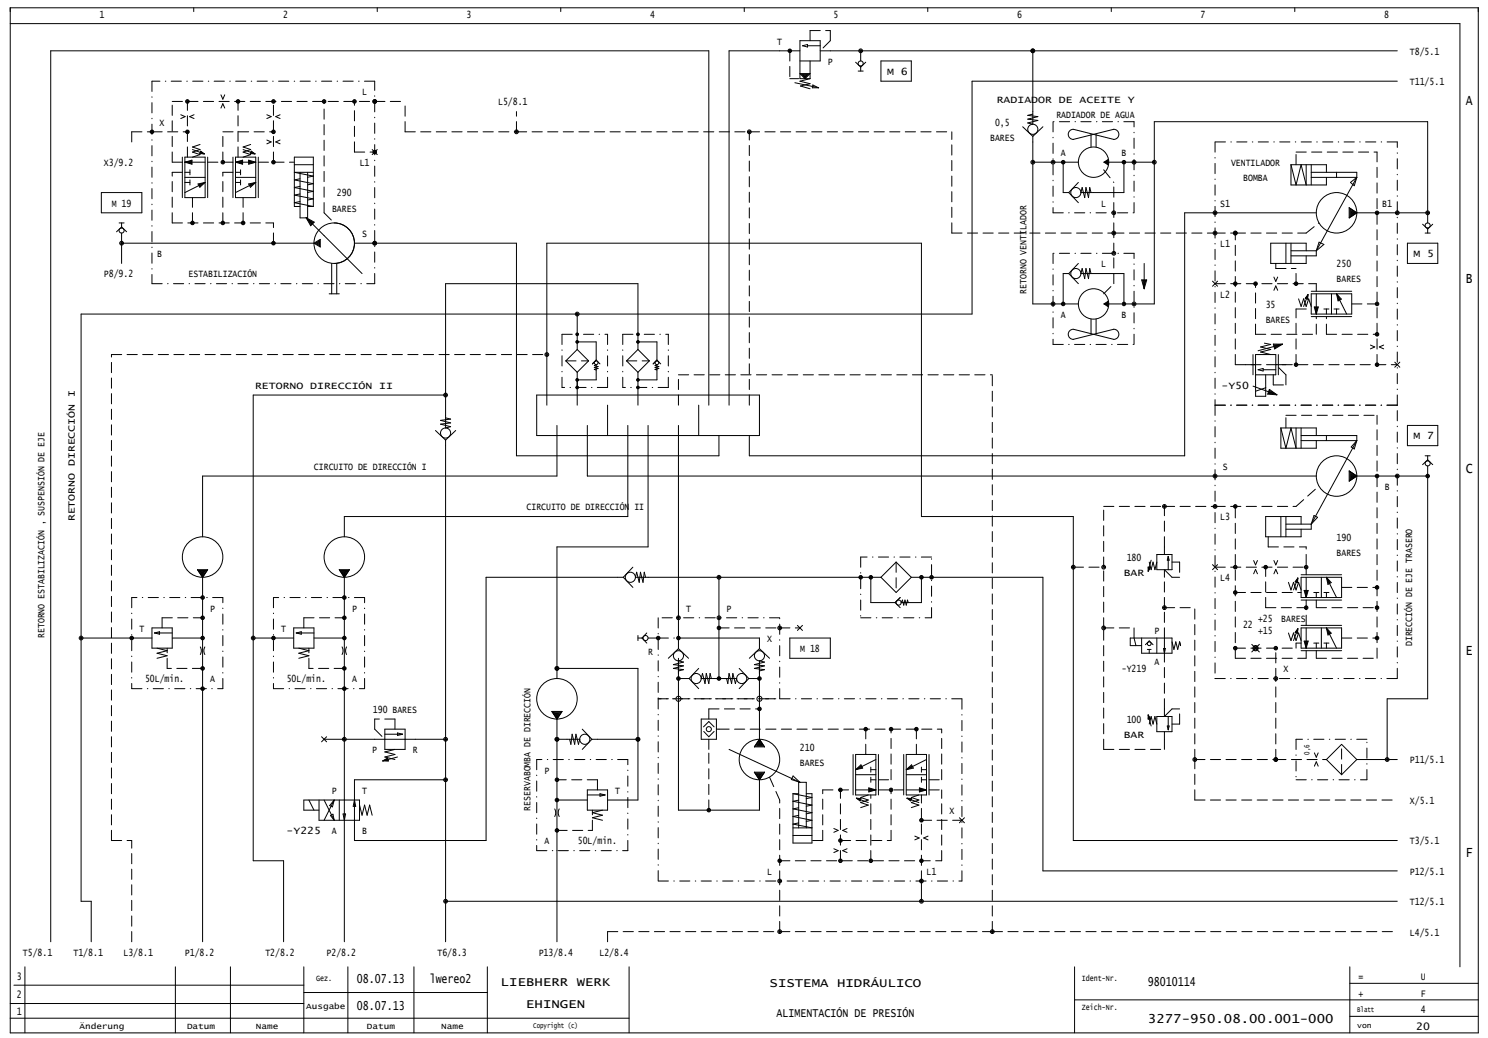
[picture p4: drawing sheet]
<svg xmlns="http://www.w3.org/2000/svg" width="582mm" height="406mm" viewBox="0 0 582 406" stroke-linecap="round" stroke-linejoin="round" font-family="sans-serif">
<defs><g id="words">
<g font-size="5.7">
<text x="573.3" y="40.9">A</text>
<text x="573.3" y="110.5">B</text>
<text x="573.3" y="185.2">C</text>
<text x="573.3" y="256.2">E</text>
<text x="573.3" y="335.2">F</text>
</g>
<g font-size="4.9">
<text x="139.6" y="384.4">08.07.13</text>
<text x="168.1" y="384.4">lwereo2</text>
<text x="195.9" y="385.8">LIEBHERR WERK</text>
<text x="301" y="386.1">SISTEMA HIDRÁULICO</text>
<text x="449" y="385.8">98010114</text>
<text x="139.6" y="395.1">08.07.13</text>
<text x="205.8" y="394.4">EHINGEN</text>
<text x="303.8" y="397.6">ALIMENTACIÓN DE PRESIÓN</text>
<text x="449" y="400.2">3277-950.08.00.001-000</text>
</g>
<g font-size="4.1">
<text x="6.6" y="383.3">3</text>
<text x="531.3" y="383.3">=</text>
<text x="555.7" y="383.3">U</text>
<text x="531.3" y="389.8">+</text>
<text x="555.7" y="389.8">F</text>
<text x="6.6" y="390.5">2</text>
<text x="6.6" y="397">1</text>
<text x="555.7" y="396.3">4</text>
<text x="554" y="402.7">20</text>
</g>
<g font-size="3.9">
<text x="38.9" y="7.1">1</text>
<text x="110.7" y="7.1">2</text>
<text x="182.5" y="7.1">3</text>
<text x="254.3" y="7.1">4</text>
<text x="326" y="7.1">5</text>
<text x="397.8" y="7.1">6</text>
<text x="469.6" y="7.1">7</text>
<text x="541.4" y="7.1">8</text>
<text x="304" y="17.5">T</text>
<text x="551.5" y="21.4">T8/5.1</text>
<text x="323.8" y="25.4">P</text>
<text x="346.9" y="29.3">M 6</text>
<text x="551.5" y="33.3">T11/5.1</text>
<text x="141.6" y="37.3">L</text>
<text x="194.8" y="41.2">L5/8.1</text>
<text x="389.9" y="40.2">RADIADOR DE ACEITE Y</text>
<text x="413.2" y="46.1">RADIADOR DE AGUA</text>
<text x="62.4" y="49.1">X</text>
<text x="389.2" y="49.1">0,5</text>
<text x="387.3" y="55">BARES</text>
<text x="40.6" y="65">X3/9.2</text>
<text x="140.7" y="65">L1</text>
<text x="414.9" y="61">A</text>
<text x="438.6" y="61">B</text>
<text x="481.5" y="65">VENTILADOR</text>
<text x="486.3" y="70.9">BOMBA</text>
<text x="131.8" y="76.9">290</text>
<text x="43.7" y="80.8">M 19</text>
<text x="129.9" y="82.7">BARES</text>
<text x="430.7" y="80.8">L</text>
<text x="477.3" y="80.8">S1</text>
<text x="540.6" y="80.8">B1</text>
<text x="141.6" y="92.7">S</text>
<text x="61.5" y="100.6">B</text>
<text x="477.3" y="96.7">L1</text>
<text x="552.9" y="100.6">M 5</text>
<text x="430.7" y="104.6">L</text>
<text x="522.8" y="104.6">250</text>
<text x="40.6" y="108.5">P8/9.2</text>
<text x="73.7" y="108.5">ESTABILIZACIÓN</text>
<text x="522.8" y="110.5">BARES</text>
<text x="401.5" y="114.9" transform="rotate(-90 401.5 114.9)">RETORNO VENTILADOR</text>
<text x="477.3" y="116.5">L2</text>
<text x="414.9" y="124.4">A</text>
<text x="438.6" y="124.4">B</text>
<text x="495" y="120.4">35</text>
<text x="495" y="126.3">BARES</text>
<text x="99.8" y="152.1">RETORNO DIRECCIÓN II</text>
<text x="477.8" y="152.1">-Y50</text>
<text x="552.9" y="171.9">M 7</text>
<text x="122.8" y="183.8">CIRCUITO DE DIRECCIÓN I</text>
<text x="478.2" y="183.8">S</text>
<text x="541.6" y="191.7">B</text>
<text x="29.3" y="203.9" transform="rotate(-90 29.3 203.9)">RETORNO DIRECCIÓN I</text>
<text x="206" y="199.6">CIRCUITO DE DIRECCIÓN II</text>
<text x="477.3" y="203.6">L3</text>
<text x="522.8" y="211.5">190</text>
<text x="440.7" y="219.4">180</text>
<text x="522.8" y="217.4">BARES</text>
<text x="439.5" y="225.3">BAR</text>
<text x="477.3" y="227.3">L4</text>
<text x="82.2" y="239.2">P</text>
<text x="137.7" y="239.2">P</text>
<text x="268.4" y="239.2">T</text>
<text x="284.2" y="239.2">P</text>
<text x="486.2" y="245.7">22</text>
<text x="492.1" y="243.2">+25</text>
<text x="501.1" y="243.2">BARES</text>
<text x="17.4" y="249.6" transform="rotate(-90 17.4 249.6)">RETORNO ESTABILIZACIÓN , SUSPENSIÓN DE EJE</text>
<text x="54.5" y="247.1">T</text>
<text x="110" y="247.1">T</text>
<text x="300" y="251.1">X</text>
<text x="451.5" y="248.1">P</text>
<text x="492.1" y="248.1">+15</text>
<text x="253.5" y="256">R</text>
<text x="313" y="255.1">M 18</text>
<text x="552.3" y="252.8" transform="rotate(-90 552.3 252.8)">DIRECCIÓN DE EJE TRASERO</text>
<text x="438.8" y="263">-Y219</text>
<text x="451.5" y="260">A</text>
<text x="502" y="263">X</text>
<text x="56.7" y="266.9">50L/min.</text>
<text x="82.2" y="266.9">A</text>
<text x="112.2" y="266.9">50L/min.</text>
<text x="137.7" y="266.9">A</text>
<text x="145.9" y="278.8">190 BARES</text>
<text x="440.7" y="282.8">100</text>
<text x="312.9" y="293.7">210</text>
<text x="439.5" y="288.7">BAR</text>
<text x="145.6" y="294.7">P</text>
<text x="161.4" y="294.7">R</text>
<text x="312.9" y="299.6">BARES</text>
<text x="551.5" y="298.6">P11/5.1</text>
<text x="212.9" y="302.6">P</text>
<text x="129.8" y="310.5">P</text>
<text x="141.6" y="310.5">T</text>
<text x="240.6" y="310.5">T</text>
<text x="207.5" y="317.1" transform="rotate(-90 207.5 317.1)">RESERVABOMBA DE DIRECCIÓN</text>
<text x="551.5" y="314.5">X/5.1</text>
<text x="371.3" y="318.4">X</text>
<text x="112.1" y="326.3">-Y225</text>
<text x="129.8" y="326.3">A</text>
<text x="141.6" y="326.3">B</text>
<text x="212.9" y="330.3">A</text>
<text x="226" y="330.3">50L/min.</text>
<text x="551.5" y="330.3">T3/5.1</text>
<text x="300" y="342.2">L</text>
<text x="362.4" y="342.2">L1</text>
<text x="551.5" y="342.2">P12/5.1</text>
<text x="551.5" y="354.1">T12/5.1</text>
<text x="551.5" y="365.9">L4/5.1</text>
<text x="9" y="373.9">T5/8.1</text>
<text x="28.8" y="373.9">T1/8.1</text>
<text x="48.3" y="373.9">L3/8.1</text>
<text x="72.3" y="373.9">P1/8.2</text>
<text x="103.8" y="373.9">T2/8.2</text>
<text x="127.8" y="373.9">P2/8.2</text>
<text x="171.1" y="373.9">T6/8.3</text>
<text x="210.7" y="373.9">P13/8.4</text>
<text x="234.5" y="373.9">L2/8.4</text>
</g>
<g font-size="3.2">
<text x="123.6" y="383.7">Gez.</text>
<text x="423.2" y="383.7">Ident-Nr.</text>
<text x="119.8" y="394.5">Ausgabe</text>
<text x="423.2" y="395.2">Zeich-Nr.</text>
<text x="31.1" y="402.4">Änderung</text>
<text x="73.1" y="402.4">Datum</text>
<text x="100.1" y="402.4">Name</text>
<text x="143.5" y="402.4">Datum</text>
<text x="172.6" y="402.4">Name</text>
</g>
<g font-size="2.9">
<text x="530.8" y="395.8">Blatt</text>
<text x="208.6" y="402.3">Copyright (c)</text>
<text x="530.8" y="402.3">von</text>
</g>
<text font-size="2.8" x="512.2" y="295.1" transform="rotate(-90 512.2 295.1)">0,6</text>
</g></defs>
<g fill="none" stroke="#000" stroke-width=".39">
<path d="M4 3h574.2v401h-574.2zM4 9.2h567v369M75.8 3v1.5M147.6 3v1.5M219.3 3v1.5M291.1 3v1.5M312.9 19.9h-27.7v138.6M313.9 17.9l1.9-.5v1zM315.8 17.9h5M320.8 19.9h225.7M336.6 19.9v3.9M362.9 3v1.5"/>
<path d="M404 19.9v28.7l-2-.5 3.9-1-3.9-.5 3.9-1-3.9-.5 2-.5M434.6 3v1.5M506.4 3v1.5M86.4 37.1l.8 1.7 .7-1.7M310.9 32.4l9.3 1.9h-2.5l.2-1.1 2.2 1.1M312.9 23.8h7.9v-7.9h-7.9v14.9h3.9M312.9 28.8h3.9l-1.9 2zM313.6 29.1h2.5l-1.2 1.3zM314.2 29.4h1.4l-.7 .7zM314.8 29.7h.2zM316.8 23.8v7M316.8 30.8l-3.9 1 3.9 .9-3.7 .9 3.7 1.1"/>
<path d="M334.7 24.3l1.9 1.9 2-1.9M335.6 27.8h2M336.6 25.8v2M344.6 23.8h11.8v8h-11.8zM546.5 31.8h-166.3v91h-348.5v229.7h4v15.9M70.7 44.9l1.7 .7-1.7 .8M75.3 58.5l4.6 1.7M75.9 44.9l-1.7 .7 1.7 .8M78.2 56.5l-2.9 1 2.9 1-2.9 1 2.9 1-2.9 1M78.5 59.1l1.4 1.1-1.8-.1zM79 59.8l-.4-.3-.1 .3 .9 .2-.9-.7-.2 .6 1.6 .3M86.4 42.3l.8-1.7 .7 1.7"/>
<path d="M95.1 58.5l4.6 1.7M98.1 56.5l-3 1 3 1-3 1 3 1-3 1M98.3 59.1l1.4 1.1-1.8-.1zM98.8 59.8l-.4-.3-.1 .3 .9 .2-.9-.7-.2 .6 1.6 .3M104.4 54.8l1.7 .7-1.7 .8M104.4 44.9l1.7 .7-1.7 .8M109.6 54.8l-1.7 .7 1.7 .8M109.6 44.9l-1.7 .7 1.7 .8M145.6 58.5l2 2M147.6 58.5l-2 2M400 49.6l4 3.7M404 53.3v65.6h17.8"/>
<path d="M407.9 49.6l-3.9 3.7M419.8 54.5a1.98 1.98 0 0 1-2-1.9 1.98 1.98 0 0 1 2-2l15.8 3.9a1.98 1.98 0 0 0 2-2 1.98 1.98 0 0 0-2-1.9l-15.8 3.9M426.7 52.5v5M428.7 52.5v5M39.6 75.3h15.9v7.9h-15.9zM71.3 61.5v15.8M72.3 69.4h7.9M72.3 67.4h2M72.3 63.4h7.9M72.3 61.5h7.9v15.8h-7.9zM72.3 71.4h2M72.3 63.4l2.8-.8v1.6z"/>
<path d="M72.3 63.4l2.6-.4v1l-1.7-.6 1.5-.1v.5l-.8-.4M74.3 66.4v2M74.3 70.4v1.9M77.5 72l2.7-.6-2 1.8zM79.5 71.7l-1.5 .5 .2 .5 1.4-1M80.2 71.4l-7.9 3.9M81.2 61.5v15.8M91.1 61.5v15.8M92.1 69.4h7.9M92.1 67.4h2M92.1 63.4h7.9M92.1 61.5h7.9v15.8h-7.9z"/>
<path d="M92.1 71.4h2M92.1 63.4l2.6-.4v1l-1.7-.6 1.5-.1v.5l-.8-.4M92.1 63.4l2.8-.8v1.6zM94.1 66.4v2M94.1 70.4v1.9M97.3 62.6l2.7 .8-2.7 .8zM97.3 72l2.7-.6-2 1.8zM98.4 63.4l-.7-.3v.5l1.5-.2-1.8-.5v1l2.6-.5M99.3 71.7l-1.5 .5 .3 .5 1.3-1M100 71.4l-7.9 3.9M101 61.5v15.8M115.1 64.4h7.5"/>
<path d="M117.4 67.4v17.8h2.9v-17.8M117.4 78.8l-2.3 .5 7.5 1.5M117.4 75.9l-2.3 .4 7.5 1.5-2.3 .4M117.4 69.9l-2.3 .5 7.5 1.5-2.3 .4M117.4 72.9l-2.3 .4 7.5 1.5-2.3 .5M122.6 67.4h-7.5l7.5 1.5-2.3 .4M404 63.4h17.8M415.8 63.4v11.9h2.2M418 75.3l3.8 4M421.8 71.4l-3.8 3.9M431.8 63.4h19.7M431.8 63.4l1.7 1.2"/>
<path d="M432.2 63.4l1.2-.8v1.7zM432.6 63.4l.6-.4v.9zM433 63.4h.1M433.5 62.3l-1.7 1.1M439.6 63.4v11.9h-16.8l.5-2 1 4 .4-4 1 4 .5-4 .5 2M504.9 64.4h13.9v3M504.9 64.4v7.9h13.9v-2.9M504.9 64.4l2 7.9 2-7.9 2 7.9v-7.9M512.9 64.4v7.9M512.9 69.4h17.8M512.9 67.4h17.8v2M522.8 67.4v2"/>
<path d="M528.2 71.4l2.5-2-1 3.2zM530.7 69.4l-15.9 28.7M45.6 90.7l2-1.9 1.9 1.9M46.6 87.2h1.9M47.6 95.1h75.2M47.6 87.2v2M47.6 91.2v11.8M117.4 80.8h-2.3v-19.3h7.5v19.3M119.8 85.1l3.1 1.8-1.4 1.4zM119.8 85.1l1.8 2.8 1-.9-2.1-1.1 1.2 1.5 .4-.4-.9-.5M119.8 85.1l21.8 21.9M120.3 80.8h2.3"/>
<path d="M122.8 95.1l2.5-1.5v3zM123.4 95.1l1.6-1v2zM124 95.1l.7-.5v.9zM130.7 87.2a7.9 7.9 0 0 1 7.9 7.9 7.9 7.9 0 0 1-7.9 7.9M138.6 95.1h63.4v83.2h79.2v-7.9M503 95.1v7.9M504.9 95.1v7.9M504.9 98.1h9.9M510.9 98.1v-3h-13.9v7.9h13.9v-2.9M514.8 98.1v2h-9.9M514.8 83.2h-51.4v95.1h-170.3v-7.9M515.9 94.7l1.9 .9-3 2.5z"/>
<path d="M527.7 81.3l3 1.9-3 2zM530.4 83.2l-2.4-1.4v2.9l2.2-1.4-1.9-1v1.9l1.5-.9-1.3-.6v1.1l.9-.5-.7-.2v.3l.2-.1M530.7 83.2h27.7M550.5 95.1h11.9v7.9h-11.9zM556.4 87.7l2 1.9 2-1.9M557.4 91.2h2M558.4 87.2v-39.6h-106.9v71.3h-11.9v-11.9h-16.8l.5-2 1 4 .4-4 1 4 .5-4 .5 2M558.4 89.2v2M128.7 114.9h4M129.7 103v11.9M131.7 103v11.9M418 107h-2.2v11.9"/>
<path d="M418 107l3.8 4M421.8 103l-3.8 4M431.8 118.9h6.8M431.8 118.9l1.7 1.1M432.2 118.9l1.2-.8v1.6zM432.6 118.9l.6-.5v.9zM433 118.8h.1M433.5 117.8l-1.7 1.1M446.5 109.5h2l-1 3.4zM447.5 111l.4-1h-.6l.2 1.9 .7-2.2h-1.3l.6 3.2M447.5 103v9.9M474.2 110l2 1.9"/>
<path d="M476.2 110l-2 1.9M498.3 113.6l.7-1.7 .7 1.7M498.3 108.4l.7 1.7 .7-1.7M507.9 116.9l1 3 1-3 1 3 1-3 1 3M511.6 115.2l-.3 1.7-.6-.3 .7-.9-.2 1-.3-.2 .3-.4M511.6 115.2l-.1 1.8-1-.3zM511.6 115.2l-1.7 4.7M512.9 114.9h15.8v7.9h-15.8zM512.9 113.9h15.8M514.8 114.9v7.9M520.8 114.9v7.9M522.8 114.9l1.8 2.1-1.2 .7z"/>
<path d="M522.8 114.9l3.9 7.9M523.1 115.5l1 1.4-.5 .3-.5-1.6M225.8 122.8v13.9M225.8 136.7l-4.5 4.5 4.5 4.4M225.8 133.7h7.4v7.2M225.8 136.7l4.4 4.5-4.4 4.4M249.5 133.7h7.4v7.2M249.5 136.7v-25.7h-75.2v56.4l2-.5-4-1 4-.5-4-1 4-.5-2-.5M249.5 136.7l-4.4 4.5 4.4 4.4M249.5 136.7l4.5 4.5-4.5 4.4M419.8 132.7a1.98 1.98 0 0 1-2-1.9 1.98 1.98 0 0 1 2-2l15.9 3.9a1.98 1.98 0 0 0 1.9-2 1.98 1.98 0 0 0-2-1.9l-15.8 3.9M426.7 124.8v6"/>
<path d="M428.7 124.8v6M490.1 138.7v7.9M494.5 134.2l2.5 .5-3.9 1 3.9 1-3.9 1 3.9 1M498 134.6h3.6l-3.1 1.9zM500 138.7v7.9M501.6 134.6l-3.3 .3 .4 1.2 1.9-1.2-1.9 .3 .2 .6 .8-.7M501.6 134.6l-9.5 2.6M512.9 123.8h15.8M514 120.1h1.6l-.8 2.7zM514.8 121.3l.4-.8h-.5l.1 1.5 .6-1.8h-1l.4 2.6M517.8 120.9h2M518.8 120.9v1.9"/>
<path d="M521.8 120.9h2M522.8 120.9v1.9M536 135l1.7 .7-1.7 .8M541.2 135l-1.7 .7 1.7 .8M174.3 154.5h-75.3v182.2h11.9v31.7M209.9 154.5h87.1v15.9h-87.1zM213.9 158.5v-63.4h146.5v106.9h59.4v126.8h126.7M225.8 145.6v12.9M233.2 144.7l-.8-.2 1.5-.4-1.5-.3 1.5-.4-1.5-.4 .8-.4v6h-7.4M233.2 140.9l-1.5 1.4M233.2 140.9l1.5 1.4M237.6 158.5v11.9"/>
<path d="M249.5 145.6v12.9M256.9 144.7l-.7-.2 1.5-.4-1.5-.3 1.5-.4-1.5-.4 .7-.4v6h-7.4M256.9 140.9l-1.4 1.4M256.9 140.9l1.5 1.4M273.3 158.5v11.9M277.2 158.5v-138.6h-257.4v348.5M487.1 142.6h4M490.1 151l9.3 3.4M491.1 146.6h7.9v-7.9h-7.9v16.3h4l-.1-8.4M492.1 144.6l1.9-.5v1zM494 144.6h5M495.1 151.6l-4 1.4"/>
<path d="M496.5 152.3l2.9 2.1-3.6-.2zM497.6 153.7l-1.1 .1 .2-.6 1.7 .8h-2.3l.4-1.3 2.9 1.7M499 142.6h4M545.5 141.6l2 2M547.5 141.6l-2 2M170.3 168.4l4 3.7M174.3 172.1v196.3M178.2 168.4l-3.9 3.7M217.8 166.4v19.8h-138.6v23.8M229.7 166.4v19.8h285.1M245.6 166.4v35.6h-110.9v8M253.5 166.4v47.5h-35.7v51.5"/>
<path d="M265.4 166.4v87.3M501 167.4v7.9h13.8v-3M501 167.4l2 7.9 1.9-7.9 2 7.9v-7.9M501 167.4h13.8v3M508.9 172.3h21.8M508.9 170.4h21.8v1.9M508.9 167.4v7.9M518.8 170.4v1.9M530.7 172.3l-1 3.3-1.2-.8zM530.7 172.3l-17.8 32.7M550.5 166.4h11.9v7.9h-11.9zM557.4 178.3h2"/>
<path d="M558.4 178.3v2M527.7 184.2l3 2-3 2zM530.4 186.2l-2.4-1.5v3l2.2-1.4-1.9-1v1.9l1.5-.9-1.3-.6v1.1l.9-.5-.7-.2v.3l.2-.1M530.7 186.2h27.7M556.4 181.7l2-1.8 2 1.8M558.4 182.2v91.1h-15.8v23.8M449.5 219.9l.7 2.9 .8-2.9 .7 2.9 .8-2.9M450.2 219.1l-1.1 4.3M452.5 216.9h5.9v5.9h-5.9zM455.4 213.9v3M456.9 217.6v5.2M456.9 217.6l.4 1.5h-.7z"/>
<path d="M490.3 219.2l.8 1.7 .7-1.7M498.3 219.2l.7 1.7 .7-1.7M501 202v8M503 205h9.9M503 202v8M508.9 205v-3h-13.9v8h13.9v-3M512.9 205v2h-9.9M513.9 201.6l1.4 .7-2.4 2.7zM77.3 222.8h3.9l-2 3zM79.1 224l-.1-.2h.3l-.2 .7-.5-.9h1.1l-.6 1.3-.9-1.5h1.9l-1 1.9-1.3-2.2h2.9l-1.5 2.4M79.2 225.8v142.6M132.7 222.8h4l-2 3z"/>
<path d="M134.6 224l-.1-.2h.3l-.2 .7-.5-.9h1.1l-.6 1.3-.9-1.5h1.9l-1 1.9-1.4-2.2h3l-1.5 2.4M134.7 225.8v142.6M243.8 225.8h-53.7v103h-51.5v-23.8h35.7M243.8 225.8l3.7 4M247.5 221.8l-3.7 4M252.5 225.8l-.5-2-.5 4-1-4-.5 4-1-4-.5 2h96.1M281.2 225.8v39.6M340.6 225.8v9.9h9.6M344.6 225.8l5.9-5.9 5.9 5.9M344.6 225.8l5.9 5.9 5.9-5.9M352.1 233.7l-2 2 2 2M356.4 225.8h51.5v114.8h138.6"/>
<path d="M360.4 225.8v9.9h-7.9l.5-1 .5 2 .5-2 .5 2 .5-2 .3 1M449.1 221.8l.8 .2-.8 1.4zM449.3 222.6v-.5l.2 .1-.3 .7v-1l.5 .2-.6 1.3M455.4 222.8v3M474.2 220.8l2 2M476.2 220.8l-2 2M490.3 224.4l.8-1.7 .7 1.7M498.3 224.4l.7-1.7 .7 1.7M503.9 227.8l1 2.9 1-2.9 1 2.9 1-2.9 1 2.9M507.6 226.1l-.3 1.6-.6-.2 .7-.9-.2 .9-.3-.1 .4-.4M507.6 226.1l-.1 1.8-.9-.3zM507.6 226.1l-1.7 4.6"/>
<path d="M508.9 225.8h15.8v7.9h-15.8zM508.9 224.8h15.8M508.9 234.7h15.8M510.1 230.9h1.6l-.8 2.8zM510.9 225.8v7.9M510.9 232.1l.3-.8h-.5l.2 1.5 .5-1.7h-1l.5 2.6M513.8 231.7h2M514.8 231.7v2M516.8 225.8v7.9M517.8 231.7h2M518.8 231.7v2M518.8 225.8l1.9 2.1-1.3 .7z"/>
<path d="M518.8 225.8l4 7.9M519.1 226.4l1.1 1.4-.6 .3-.5-1.6M31.7 249.6h27.7M59.4 245.6h8v7.9h-8zM60.4 247.6l2-.5v1zM60.4 247.6h7M61.4 253.5l4 1-4 1 4 1-4 1M67.4 249.6h11.8M78.3 253l.4 1.5-.4 1.5M80.1 253l-.4 1.5 .4 1.5M99 249.6h15.9M114.9 245.6h7.9v7.9h-7.9z"/>
<path d="M115.9 247.6h6.9M115.9 247.6l1.9-.5v1zM116.9 253.5l3.9 1-3.9 1 3.9 1-3.9 1M122.8 249.6h11.9M133.8 253l.4 1.5-.4 1.5M135.6 253l-.4 1.5 .4 1.5M249.5 249.6h2M249.5 248.6v1.9M253 247.6l-1.9 2 1.9 1.9M265.4 257.5v59.4h31.6v-11.9M265.4 249.6h31.6v4.1M265.4 258.5l1.9 .5-3.9 1 3.9 .4-3.9 1 3.9 .5-1.9 .5"/>
<path d="M265.4 253.7l-4 3.8M265.4 253.7l3.9 3.8M297 253.7l-3.9 3.8M297 253.7l4 3.8M308.9 249.6h15.9v7.9h-15.9zM311.9 244.6l2 2M313.9 244.6l-2 2M443.6 249.6l.7 2.9M446.5 249.6v5.9h11.9v-5.9h-16.3v2.9h4.4M448 252.2l1.5-1.5 1.5 1.5M448.8 254h1.4M449.5 254v1.5"/>
<path d="M452.5 249.6v5.9M455.1 253.6h.7l-.4 1.9zM455.4 249.6v5.9M458.4 251l.8 3 .7-3 .7 3 .8-3 .4 1.5M489.6 252l3 3M492.6 252l-3 3M503.9 247.6l1 2.9 1-2.9 1 2.9 1-2.9 1 2.9M507.6 245.9l-.3 1.6-.6-.2 .7-.9-.2 .9-.3-.1 .4-.4M507.6 245.9l-.1 1.8-.9-.3zM507.6 245.9l-1.7 4.6M508.9 245.6h15.8v7.9h-15.8zM508.9 244.6h15.8"/>
<path d="M508.9 254.5h15.8M510.1 250.7h1.6l-.8 2.8zM510.9 245.6v7.9M510.9 251.9l.3-.8h-.5l.2 1.5 .5-1.7h-1l.5 2.6M513.8 251.5h2M514.8 251.5v2M516.8 245.6v7.9M517.8 251.5h2M518.8 251.5v2M518.8 245.6l1.9 2.1-1.3 .7zM518.8 245.6l4 7.9M519.1 246.2l1.1 1.4-.6 .3-.5-1.6"/>
<path d="M215.9 278.3h3.9l-2 2.9zM217.7 279.5l-.1-.2h.3l-.2 .7-.5-.9h1.1l-.6 1.2-.9-1.4h1.9l-1 1.8-1.3-2.1h2.9l-1.5 2.3M217.8 261.4h31.7v51.5h-11.9M265.4 265.4h4.1M269.5 265.4l3.8 4M273.3 261.4l-3.8 4M277.2 277.3v3.9M278.2 265.4l-.5-2-.5 4-.9-4-.5 4-1-4-.5 2h13.8l-.5 2-1-4-.4 4-1-4-.5 4-.5-2M289.1 261.4l3.8 4M292.9 265.4h4.1M292.9 265.4l-3.8 4M297 262.4l2-.5-3.9-.5 3.9-1-3.9-.4 3.9-1-2-.5v30.7"/>
<path d="M449.1 279.7l.8 1.4-.8 .2zM449.1 279.7l1.1 4.3M449.1 279.7l.6 1.3-.5 .2v-1.1l.3 .8-.2 .1v-.5M455.4 277.3v2.9M125.8 288.2l2 1.9M126.8 289.2h47.5M127.8 288.2l-2 1.9M149.7 297.6l1.9-1.1 .3 1.2zM150.5 285.2h7.9v7.9h-7.9zM150.5 287.2h7M150.9 297.3l.6 .1-.1-.3-1 .4h1.3l-.2-.7-1.8 .8M154.5 293.1l-4 1 4 1-4 1 4 1"/>
<path d="M155.5 286.7l2 .5-2 .5zM155.5 296.1l-5.8 1.5M217.8 289.2h9l-.5 1.9-1-3.9-.5 3.9-1-3.9-.5 3.9-.5-1.9M217.8 281.2v87.2M227.7 285.2l3.8 4M231.5 289.2h18M231.5 289.2l-3.8 3.9M274.3 281.2h5.9v8h-5.9zM275.2 284.3l2-2.1 2.1 2.1M275.3 286.1l1.9 2.1 2.1-2.1M277.2 289.2v3.9M280.2 285.2h1"/>
<path d="M285.2 293.1l27.7 12.9M297 289.2l2 2.9h-3.9zM297 289.5l-1.4 2.3h2.9l-1.4-2.1-1 1.8h1.9l-.9-1.4-.6 1.2h1.1l-.5-.9-.2 .7h.3l-.1-.2M333.7 295.1v15.8M334.7 295.1h7.9v15.8h-7.9zM342.6 297.1l-7.9 3.9M343.6 295.1v15.8M353.5 295.1v15.8M354.5 295.1h7.9v15.8h-7.9zM362.4 297.1l-7.9 3.9M363.4 295.1v15.8M449.5 283.2l.7-3 .8 3 .7-3 .8 3"/>
<path d="M452.5 280.2h5.9v6h-5.9zM455.4 286.2v3M456.6 284h.7l-.4 1.4zM456.9 280.2v5.2M514.1 299.7l.7-1.7 .8 1.7M514.1 294.5l.7 1.7 .8-1.7M524.7 291.1l6 6-6 5.9-5.9-5.9zM530.7 297.1h15.8M120.8 312.9l2 4M124.8 312.9v7.9h15.8v-7.9h-21.8v4h6M126.8 312.9l3.9 7.9M129.2 319l1-.5 .5 2.3z"/>
<path d="M130.7 312.9l-3.9 7.9M130.7 312.9l-.7 2.7-1.1-.5zM132.7 312.9v7.9M134.2 318.4h1l-.5 2.4zM138.6 312.9l.5 2.5h-1zM140.6 314.9l1 4 1-4 1 4 1-4 1 4M217 316.4l.4 1.5-.4 1.5M217.8 312.9h11.9M218.7 316.4l-.4 1.5 .4 1.5M229.7 309h7.9v7.9h-7.9zM229.7 310.9h7M234.7 310.4l2 .5-2 .5z"/>
<path d="M235.7 316.9l-4 1 4 1-4 .9 4 1M295.1 302h3.9l-2 3zM296.9 303.2l-.1-.2h.3l-.2 .7-.5-.9h1.1l-.6 1.3-.8-1.5h1.8l-1 1.9-1.3-2.2h2.9l-1.5 2.4M310.2 310.4h2.2M310.2 310.4v19.3h7.4v-19.3h-2.2M310.2 310.4l7.4 1.5-2.2 .5M310.2 303.5l2.7 2.5-3.4-1.1zM312.4 313l-2.2 .4 7.4 1.5-2.2 .4M312.4 318.9l-2.2 .5 7.4 1.4-2.2 .5M312.4 315.9l-2.2 .5 7.4 1.5-2.2 .4M334.7 303h7.9M334.7 309h7.9"/>
<path d="M334.7 301l2-1.8 .7 1.2zM335 312.2l1.6 .3-.2 .6-.9-.7 .9 .2-.1 .3-.4-.3M335 312.2l1.8 .1-.4 1zM335 312.2l4.6 1.7M335.3 300.7l1.3-1 .3 .5-1.5 .5M339.6 310.9l-3 1 3 1-3 1 3 1-3 1M339.8 308.2l2.8 .8-2.8 .8zM340.6 301h2M340.6 305h2M340.6 300v2M340.6 304v2M341 309l-.8-.4v.5l1.5-.1-1.7-.6v1l2.6-.4"/>
<path d="M354.5 303h7.9M354.5 309h7.9M354.5 301l2-1.8 .7 1.2zM354.8 312.2l1.6 .3-.2 .6-.9-.7 .9 .2-.1 .3-.4-.3M354.8 312.2l1.8 .1-.4 1zM354.8 312.2l4.6 1.7M355.1 300.7l1.3-1 .3 .5-1.5 .5M359.4 310.9l-3 1 3 1-3 1 3 1-3 1M359.6 308.2l2.8 .8-2.8 .8zM360.4 301h2M360.4 305h2M360.4 300v2"/>
<path d="M360.4 304v2M360.8 309l-.8-.4v.5l1.5-.1-1.7-.6v1l2.6-.4M375.3 319.8l1.9 2M377.2 319.8l-1.9 2M310.2 326.8h7.4M312.4 323.8v-17.8h3v17.8M312.4 321.9l-2.2 .4 7.4 1.5h-7.4M326.1 324.1l1.7 .7-1.7 .7M326.1 332l1.7 .7-1.7 .8M331.3 324.1l-1.7 .7 1.7 .7M331.3 332l-1.7 .7 1.7 .8M357.8 327l1.7 .8-1.7 .7"/>
<path d="M363 327l-1.7 .8 1.7 .7M174.3 352.5h372.2M360.4 344.6v7.9M9.7 378.2v25.8M68.6 378.2v25.8M90.1 378.2v25.8M118.8 378.2v25.8M136.1 378.2v25.8M161.9 378.2v25.8M190.6 378.2v25.8M246.1 378.2v25.8M420.3 378.2v25.8"/>
<path d="M528 378.2v25.8M4 398.3h242.1M4 392.5h114.8M5.4 385.3h113.4M118.8 388.2h71.8M420.3 391.1h157.9M528 397.5h50.2M528 384.6h50.2"/>
<circle cx="308.9" cy="19.9" r=".69"/>
<circle cx="308.9" cy="19.9" r=".5"/>
<circle cx="308.9" cy="19.9" r=".2"/>
<circle cx="336.6" cy="19.9" r=".74"/>
<circle cx="336.6" cy="19.9" r=".37"/>
<circle cx="404" cy="19.9" r=".5"/>
<circle cx="404" cy="19.9" r=".37"/>
<circle cx="404" cy="19.9" r=".69"/>
<circle cx="404" cy="19.9" r=".74"/>
<circle cx="404" cy="19.9" r=".2"/>
<circle cx="73.3" cy="39.7" r=".69"/>
<circle cx="73.3" cy="39.7" r=".5"/>
<circle cx="73.3" cy="39.7" r=".2"/>
<circle cx="93.1" cy="39.7" r=".69"/>
<circle cx="93.1" cy="39.7" r=".5"/>
<circle cx="93.1" cy="39.7" r=".2"/>
<circle cx="107" cy="39.7" r=".69"/>
<circle cx="107" cy="39.7" r=".5"/>
<circle cx="107" cy="39.7" r=".2"/>
<circle cx="126.8" cy="39.7" r=".5"/>
<circle cx="126.8" cy="39.7" r=".69"/>
<circle cx="126.8" cy="39.7" r=".2"/>
<circle cx="138.6" cy="39.7" r=".5"/>
<circle cx="138.6" cy="39.7" r=".69"/>
<circle cx="138.6" cy="39.7" r=".2"/>
<circle cx="146.6" cy="39.7" r=".5"/>
<circle cx="146.6" cy="39.7" r=".37"/>
<circle cx="146.6" cy="39.7" r=".74"/>
<circle cx="146.6" cy="39.7" r=".69"/>
<circle cx="146.6" cy="39.7" r=".2"/>
<circle cx="336.6" cy="24.8" r=".99"/>
<circle cx="59.4" cy="51.6" r=".69"/>
<circle cx="59.4" cy="51.6" r=".5"/>
<circle cx="59.4" cy="51.6" r=".2"/>
<circle cx="73.3" cy="51.6" r=".69"/>
<circle cx="73.3" cy="51.6" r=".5"/>
<circle cx="73.3" cy="51.6" r=".2"/>
<circle cx="107" cy="51.6" r=".69"/>
<circle cx="107" cy="51.6" r=".5"/>
<circle cx="107" cy="51.6" r=".2"/>
<circle cx="146.6" cy="59.5" r=".5"/>
<circle cx="146.6" cy="59.5" r=".69"/>
<circle cx="146.6" cy="59.5" r=".2"/>
<circle cx="202" cy="51.6" r=".74"/>
<circle cx="202" cy="51.6" r=".37"/>
<circle cx="293.1" cy="51.6" r=".74"/>
<circle cx="293.1" cy="51.6" r=".37"/>
<circle cx="404" cy="50.6" r="1.98"/>
<circle cx="87.2" cy="63.4" r=".69"/>
<circle cx="87.2" cy="63.4" r=".5"/>
<circle cx="87.2" cy="63.4" r=".2"/>
<circle cx="107" cy="63.4" r=".69"/>
<circle cx="107" cy="63.4" r=".5"/>
<circle cx="107" cy="63.4" r=".2"/>
<circle cx="404" cy="63.4" r=".37"/>
<circle cx="404" cy="63.4" r=".74"/>
<circle cx="411.9" cy="63.4" r=".74"/>
<circle cx="411.9" cy="63.4" r=".37"/>
<circle cx="415.8" cy="63.4" r=".69"/>
<circle cx="415.8" cy="63.4" r=".5"/>
<circle cx="415.8" cy="63.4" r=".2"/>
<circle cx="420.8" cy="75.3" r="1.98"/>
<circle cx="427.7" cy="63.4" r="5.9"/>
<circle cx="439.6" cy="63.4" r=".69"/>
<circle cx="439.6" cy="63.4" r=".5"/>
<circle cx="439.6" cy="63.4" r=".2"/>
<circle cx="443.6" cy="63.4" r=".74"/>
<circle cx="443.6" cy="63.4" r=".37"/>
<circle cx="451.5" cy="63.4" r=".74"/>
<circle cx="451.5" cy="63.4" r=".37"/>
<circle cx="47.6" cy="90.2" r=".99"/>
<circle cx="47.6" cy="95.1" r=".74"/>
<circle cx="47.6" cy="95.1" r=".37"/>
<circle cx="75.3" cy="87.2" r=".69"/>
<circle cx="75.3" cy="87.2" r=".5"/>
<circle cx="75.3" cy="87.2" r=".2"/>
<circle cx="87.2" cy="87.2" r=".69"/>
<circle cx="87.2" cy="87.2" r=".5"/>
<circle cx="87.2" cy="87.2" r=".2"/>
<circle cx="95.1" cy="87.2" r=".69"/>
<circle cx="95.1" cy="87.2" r=".5"/>
<circle cx="95.1" cy="87.2" r=".2"/>
<circle cx="107" cy="95.1" r=".69"/>
<circle cx="107" cy="95.1" r=".5"/>
<circle cx="107" cy="95.1" r=".2"/>
<circle cx="130.7" cy="95.1" r="7.9"/>
<circle cx="146.6" cy="95.1" r=".5"/>
<circle cx="146.6" cy="95.1" r=".74"/>
<circle cx="146.6" cy="95.1" r=".69"/>
<circle cx="146.6" cy="95.1" r=".37"/>
<circle cx="146.6" cy="95.1" r=".2"/>
<circle cx="435.6" cy="83.2" r=".74"/>
<circle cx="435.6" cy="99.1" r=".74"/>
<circle cx="435.6" cy="91.2" r=".74"/>
<circle cx="435.6" cy="99.1" r=".37"/>
<circle cx="435.6" cy="91.2" r=".37"/>
<circle cx="435.6" cy="83.2" r=".37"/>
<circle cx="475.2" cy="83.2" r=".74"/>
<circle cx="475.2" cy="91.2" r=".74"/>
<circle cx="475.2" cy="91.2" r=".37"/>
<circle cx="475.2" cy="83.2" r=".37"/>
<circle cx="483.2" cy="91.2" r=".69"/>
<circle cx="483.2" cy="91.2" r=".74"/>
<circle cx="483.2" cy="91.2" r=".37"/>
<circle cx="483.2" cy="91.2" r=".5"/>
<circle cx="483.2" cy="91.2" r=".2"/>
<circle cx="522.8" cy="83.2" r="7.9"/>
<circle cx="538.6" cy="83.2" r=".5"/>
<circle cx="538.6" cy="83.2" r=".69"/>
<circle cx="538.6" cy="83.2" r=".2"/>
<circle cx="546.5" cy="83.2" r=".74"/>
<circle cx="546.5" cy="83.2" r=".37"/>
<circle cx="558.4" cy="88.2" r=".99"/>
<circle cx="558.4" cy="83.2" r=".37"/>
<circle cx="558.4" cy="83.2" r=".74"/>
<circle cx="411.9" cy="118.9" r=".74"/>
<circle cx="411.9" cy="118.9" r=".37"/>
<circle cx="415.8" cy="118.9" r=".5"/>
<circle cx="415.8" cy="118.9" r=".69"/>
<circle cx="415.8" cy="118.9" r=".2"/>
<circle cx="420.8" cy="107" r="1.98"/>
<circle cx="427.7" cy="118.9" r="5.9"/>
<circle cx="439.6" cy="118.9" r=".69"/>
<circle cx="439.6" cy="118.9" r=".5"/>
<circle cx="439.6" cy="118.9" r=".2"/>
<circle cx="443.6" cy="118.9" r=".74"/>
<circle cx="443.6" cy="118.9" r=".37"/>
<circle cx="483.2" cy="111" r=".69"/>
<circle cx="483.2" cy="111" r=".5"/>
<circle cx="483.2" cy="111" r=".2"/>
<circle cx="491.1" cy="111" r=".69"/>
<circle cx="491.1" cy="111" r=".5"/>
<circle cx="491.1" cy="111" r=".2"/>
<circle cx="506.9" cy="111" r=".5"/>
<circle cx="506.9" cy="111" r=".69"/>
<circle cx="506.9" cy="111" r=".2"/>
<circle cx="538.6" cy="118.9" r=".5"/>
<circle cx="538.6" cy="118.9" r=".69"/>
<circle cx="538.6" cy="118.9" r=".2"/>
<circle cx="213.9" cy="138.7" r=".74"/>
<circle cx="213.9" cy="138.7" r=".37"/>
<circle cx="225.8" cy="133.7" r=".52"/>
<circle cx="225.8" cy="122.8" r=".74"/>
<circle cx="225.8" cy="130.8" r=".52"/>
<circle cx="225.8" cy="133.7" r=".37"/>
<circle cx="225.8" cy="130.8" r=".37"/>
<circle cx="225.8" cy="122.8" r=".37"/>
<circle cx="225.8" cy="133.7" r=".15"/>
<circle cx="225.8" cy="130.8" r=".15"/>
<circle cx="249.5" cy="133.7" r=".52"/>
<circle cx="249.5" cy="133.7" r=".37"/>
<circle cx="249.5" cy="130.8" r=".37"/>
<circle cx="249.5" cy="130.8" r=".52"/>
<circle cx="249.5" cy="133.7" r=".15"/>
<circle cx="249.5" cy="130.8" r=".15"/>
<circle cx="538.6" cy="130.8" r=".5"/>
<circle cx="538.6" cy="130.8" r=".69"/>
<circle cx="538.6" cy="130.8" r=".2"/>
<circle cx="174.3" cy="154.5" r=".37"/>
<circle cx="174.3" cy="154.5" r=".74"/>
<circle cx="225.8" cy="148.6" r=".52"/>
<circle cx="225.8" cy="151.5" r=".52"/>
<circle cx="225.8" cy="151.5" r=".37"/>
<circle cx="225.8" cy="148.6" r=".37"/>
<circle cx="225.8" cy="148.6" r=".15"/>
<circle cx="225.8" cy="151.6" r=".15"/>
<circle cx="233.2" cy="141.9" r=".74"/>
<circle cx="249.5" cy="151.5" r=".37"/>
<circle cx="249.5" cy="148.6" r=".37"/>
<circle cx="249.5" cy="151.5" r=".52"/>
<circle cx="249.5" cy="148.6" r=".52"/>
<circle cx="249.5" cy="148.6" r=".15"/>
<circle cx="249.5" cy="151.5" r=".15"/>
<circle cx="256.9" cy="141.9" r=".74"/>
<circle cx="506.9" cy="142.6" r=".5"/>
<circle cx="506.9" cy="142.6" r=".69"/>
<circle cx="506.9" cy="142.6" r=".2"/>
<circle cx="538.6" cy="142.6" r=".5"/>
<circle cx="538.6" cy="142.6" r=".69"/>
<circle cx="538.6" cy="142.6" r=".2"/>
<circle cx="174.3" cy="169.4" r="1.98"/>
<circle cx="455.4" cy="198.1" r=".74"/>
<circle cx="455.4" cy="198.1" r=".37"/>
<circle cx="475.2" cy="198.1" r=".74"/>
<circle cx="475.2" cy="186.2" r=".74"/>
<circle cx="475.2" cy="198.1" r=".37"/>
<circle cx="475.2" cy="186.2" r=".37"/>
<circle cx="483.2" cy="198.1" r=".69"/>
<circle cx="483.2" cy="198.1" r=".5"/>
<circle cx="483.2" cy="198.1" r=".2"/>
<circle cx="522.8" cy="186.2" r="7.9"/>
<circle cx="538.6" cy="186.2" r=".5"/>
<circle cx="538.6" cy="186.2" r=".69"/>
<circle cx="538.6" cy="186.2" r=".2"/>
<circle cx="546.5" cy="186.2" r=".74"/>
<circle cx="546.5" cy="186.2" r=".37"/>
<circle cx="558.4" cy="181.2" r=".99"/>
<circle cx="558.4" cy="186.2" r=".5"/>
<circle cx="558.4" cy="186.2" r=".69"/>
<circle cx="558.4" cy="186.2" r=".2"/>
<circle cx="79.2" cy="217.9" r="7.9"/>
<circle cx="134.7" cy="217.9" r="7.9"/>
<circle cx="79.2" cy="233.7" r=".69"/>
<circle cx="79.2" cy="233.7" r=".5"/>
<circle cx="79.2" cy="233.7" r=".2"/>
<circle cx="134.7" cy="233.7" r=".5"/>
<circle cx="134.7" cy="233.7" r=".69"/>
<circle cx="134.7" cy="233.7" r=".2"/>
<circle cx="246.5" cy="225.8" r="1.98"/>
<circle cx="281.2" cy="225.8" r=".74"/>
<circle cx="281.2" cy="225.8" r=".37"/>
<circle cx="336.6" cy="225.8" r=".69"/>
<circle cx="336.6" cy="225.8" r=".5"/>
<circle cx="336.6" cy="225.8" r=".2"/>
<circle cx="340.6" cy="225.8" r=".69"/>
<circle cx="340.6" cy="225.8" r=".5"/>
<circle cx="340.6" cy="225.8" r=".2"/>
<circle cx="351.5" cy="235.7" r=".99"/>
<circle cx="360.4" cy="225.8" r=".5"/>
<circle cx="360.4" cy="225.8" r=".69"/>
<circle cx="360.4" cy="225.8" r=".2"/>
<circle cx="364.4" cy="225.8" r=".69"/>
<circle cx="364.4" cy="225.8" r=".5"/>
<circle cx="364.4" cy="225.8" r=".2"/>
<circle cx="419.8" cy="221.8" r=".74"/>
<circle cx="419.8" cy="221.8" r=".37"/>
<circle cx="431.7" cy="221.8" r=".37"/>
<circle cx="431.7" cy="221.8" r=".74"/>
<circle cx="455.4" cy="237.7" r=".74"/>
<circle cx="455.4" cy="237.7" r=".37"/>
<circle cx="483.2" cy="231.7" r=".69"/>
<circle cx="483.2" cy="221.8" r=".69"/>
<circle cx="483.2" cy="221.8" r=".5"/>
<circle cx="483.2" cy="231.7" r=".5"/>
<circle cx="483.2" cy="221.8" r=".2"/>
<circle cx="483.2" cy="231.7" r=".2"/>
<circle cx="495" cy="221.8" r=".5"/>
<circle cx="495" cy="221.8" r=".69"/>
<circle cx="495" cy="221.8" r=".2"/>
<circle cx="510.9" cy="221.8" r=".5"/>
<circle cx="510.9" cy="237.7" r=".5"/>
<circle cx="510.9" cy="237.7" r=".69"/>
<circle cx="510.9" cy="221.8" r=".69"/>
<circle cx="510.9" cy="221.8" r=".2"/>
<circle cx="510.9" cy="237.7" r=".2"/>
<circle cx="538.6" cy="237.7" r=".69"/>
<circle cx="538.6" cy="229.8" r=".69"/>
<circle cx="538.6" cy="229.8" r=".5"/>
<circle cx="538.6" cy="237.7" r=".5"/>
<circle cx="538.6" cy="237.7" r=".2"/>
<circle cx="538.6" cy="229.8" r=".2"/>
<circle cx="31.7" cy="249.6" r=".74"/>
<circle cx="31.7" cy="249.6" r=".37"/>
<circle cx="51.5" cy="249.6" r=".5"/>
<circle cx="51.5" cy="249.6" r=".69"/>
<circle cx="51.5" cy="249.6" r=".2"/>
<circle cx="79.2" cy="241.6" r=".69"/>
<circle cx="79.2" cy="249.6" r=".69"/>
<circle cx="79.2" cy="241.6" r=".5"/>
<circle cx="79.2" cy="249.6" r=".5"/>
<circle cx="79.2" cy="249.6" r=".2"/>
<circle cx="79.2" cy="241.6" r=".2"/>
<circle cx="99" cy="249.6" r=".74"/>
<circle cx="99" cy="249.6" r=".37"/>
<circle cx="107" cy="249.6" r=".69"/>
<circle cx="107" cy="249.6" r=".5"/>
<circle cx="107" cy="249.6" r=".2"/>
<circle cx="134.7" cy="249.6" r=".5"/>
<circle cx="134.7" cy="241.6" r=".5"/>
<circle cx="134.7" cy="241.6" r=".69"/>
<circle cx="134.7" cy="249.6" r=".69"/>
<circle cx="134.7" cy="249.6" r=".2"/>
<circle cx="134.7" cy="241.6" r=".2"/>
<circle cx="252.5" cy="249.6" r=".99"/>
<circle cx="257.4" cy="249.6" r=".5"/>
<circle cx="257.4" cy="249.6" r=".69"/>
<circle cx="257.4" cy="249.6" r=".2"/>
<circle cx="265.4" cy="256.5" r="1.98"/>
<circle cx="265.4" cy="249.6" r=".5"/>
<circle cx="265.4" cy="241.6" r=".74"/>
<circle cx="265.4" cy="241.6" r=".37"/>
<circle cx="265.4" cy="249.6" r=".69"/>
<circle cx="265.4" cy="249.6" r=".2"/>
<circle cx="281.2" cy="245.6" r=".5"/>
<circle cx="281.2" cy="241.6" r=".74"/>
<circle cx="281.2" cy="245.6" r=".69"/>
<circle cx="281.2" cy="241.6" r=".37"/>
<circle cx="281.2" cy="245.6" r=".2"/>
<circle cx="297" cy="256.5" r="1.98"/>
<circle cx="305" cy="245.6" r=".74"/>
<circle cx="305" cy="245.6" r=".37"/>
<circle cx="431.7" cy="245.6" r=".37"/>
<circle cx="431.7" cy="245.6" r=".74"/>
<circle cx="449.5" cy="251.8" r=".74"/>
<circle cx="483.2" cy="253.5" r=".69"/>
<circle cx="483.2" cy="253.5" r=".5"/>
<circle cx="483.2" cy="253.5" r=".2"/>
<circle cx="491.1" cy="253.5" r="1.04"/>
<circle cx="491.1" cy="253.5" r=".74"/>
<circle cx="491.1" cy="253.5" r=".3"/>
<circle cx="499" cy="253.5" r=".5"/>
<circle cx="499" cy="253.5" r=".69"/>
<circle cx="499" cy="253.5" r=".2"/>
<circle cx="538.6" cy="249.6" r=".5"/>
<circle cx="538.6" cy="249.6" r=".69"/>
<circle cx="538.6" cy="249.6" r=".2"/>
<circle cx="79.2" cy="269.4" r=".69"/>
<circle cx="79.2" cy="261.4" r=".69"/>
<circle cx="79.2" cy="261.4" r=".5"/>
<circle cx="79.2" cy="269.4" r=".5"/>
<circle cx="79.2" cy="269.4" r=".2"/>
<circle cx="79.2" cy="261.4" r=".2"/>
<circle cx="134.7" cy="261.4" r=".5"/>
<circle cx="134.7" cy="269.4" r=".5"/>
<circle cx="134.7" cy="261.4" r=".69"/>
<circle cx="134.7" cy="269.4" r=".69"/>
<circle cx="134.7" cy="269.4" r=".2"/>
<circle cx="134.7" cy="261.4" r=".2"/>
<circle cx="217.8" cy="273.3" r="7.9"/>
<circle cx="217.8" cy="261.4" r=".74"/>
<circle cx="217.8" cy="261.4" r=".69"/>
<circle cx="217.8" cy="261.4" r=".5"/>
<circle cx="217.8" cy="261.4" r=".37"/>
<circle cx="217.8" cy="261.4" r=".2"/>
<circle cx="265.4" cy="273.3" r=".99"/>
<circle cx="265.4" cy="265.4" r=".5"/>
<circle cx="265.4" cy="265.4" r=".69"/>
<circle cx="265.4" cy="265.4" r=".2"/>
<circle cx="272.3" cy="265.4" r="1.98"/>
<circle cx="281.2" cy="265.4" r=".5"/>
<circle cx="281.2" cy="265.4" r=".69"/>
<circle cx="281.2" cy="265.4" r=".2"/>
<circle cx="290.1" cy="265.4" r="1.98"/>
<circle cx="297" cy="273.3" r=".99"/>
<circle cx="297" cy="265.4" r=".5"/>
<circle cx="297" cy="277.3" r=".5"/>
<circle cx="297" cy="265.4" r=".69"/>
<circle cx="297" cy="277.3" r=".69"/>
<circle cx="297" cy="277.3" r=".2"/>
<circle cx="297" cy="265.4" r=".2"/>
<circle cx="499" cy="265.4" r=".74"/>
<circle cx="499" cy="265.4" r=".37"/>
<circle cx="134.7" cy="289.2" r=".37"/>
<circle cx="134.7" cy="289.2" r=".74"/>
<circle cx="174.3" cy="289.2" r=".37"/>
<circle cx="174.3" cy="289.2" r=".74"/>
<circle cx="217.8" cy="289.2" r=".74"/>
<circle cx="217.8" cy="289.2" r=".69"/>
<circle cx="217.8" cy="289.2" r=".37"/>
<circle cx="217.8" cy="289.2" r=".5"/>
<circle cx="217.8" cy="289.2" r=".2"/>
<circle cx="228.7" cy="289.2" r="1.98"/>
<circle cx="249.5" cy="289.2" r=".37"/>
<circle cx="249.5" cy="289.2" r=".5"/>
<circle cx="249.5" cy="289.2" r=".69"/>
<circle cx="249.5" cy="289.2" r=".74"/>
<circle cx="249.5" cy="289.2" r=".2"/>
<circle cx="277.2" cy="285.2" r=".99"/>
<circle cx="297" cy="297.1" r="7.9"/>
<circle cx="338.6" cy="285.2" r=".69"/>
<circle cx="338.6" cy="285.2" r=".5"/>
<circle cx="338.6" cy="285.2" r=".2"/>
<circle cx="348.5" cy="285.2" r=".69"/>
<circle cx="348.5" cy="285.2" r=".5"/>
<circle cx="348.5" cy="285.2" r=".2"/>
<circle cx="358.4" cy="285.2" r=".69"/>
<circle cx="358.4" cy="285.2" r=".5"/>
<circle cx="358.4" cy="285.2" r=".2"/>
<circle cx="467.3" cy="297.1" r=".74"/>
<circle cx="467.3" cy="297.1" r=".37"/>
<circle cx="499" cy="297.1" r=".5"/>
<circle cx="499" cy="297.1" r=".74"/>
<circle cx="499" cy="297.1" r=".69"/>
<circle cx="499" cy="297.1" r=".37"/>
<circle cx="499" cy="297.1" r=".2"/>
<circle cx="542.6" cy="297.1" r=".74"/>
<circle cx="542.6" cy="297.1" r=".37"/>
<circle cx="174.3" cy="305" r=".74"/>
<circle cx="174.3" cy="305" r=".37"/>
<circle cx="217.8" cy="305" r=".69"/>
<circle cx="217.8" cy="312.9" r=".69"/>
<circle cx="217.8" cy="305" r=".5"/>
<circle cx="217.8" cy="312.9" r=".5"/>
<circle cx="217.8" cy="305" r=".2"/>
<circle cx="217.8" cy="312.9" r=".2"/>
<circle cx="277.2" cy="316.9" r=".5"/>
<circle cx="277.2" cy="316.9" r=".69"/>
<circle cx="277.2" cy="316.9" r=".2"/>
<circle cx="328.7" cy="309" r=".69"/>
<circle cx="328.7" cy="309" r=".5"/>
<circle cx="328.7" cy="309" r=".2"/>
<circle cx="348.5" cy="309" r=".69"/>
<circle cx="348.5" cy="309" r=".5"/>
<circle cx="348.5" cy="309" r=".2"/>
<circle cx="217.8" cy="324.8" r=".69"/>
<circle cx="217.8" cy="324.8" r=".5"/>
<circle cx="217.8" cy="324.8" r=".2"/>
<circle cx="305" cy="336.7" r=".5"/>
<circle cx="305" cy="336.7" r=".69"/>
<circle cx="305" cy="336.7" r=".2"/>
<circle cx="328.7" cy="336.7" r=".69"/>
<circle cx="328.7" cy="328.8" r=".69"/>
<circle cx="328.7" cy="336.7" r=".5"/>
<circle cx="328.7" cy="328.8" r=".5"/>
<circle cx="328.7" cy="336.7" r=".2"/>
<circle cx="328.7" cy="328.8" r=".2"/>
<circle cx="340.6" cy="336.7" r=".69"/>
<circle cx="340.6" cy="336.7" r=".5"/>
<circle cx="340.6" cy="336.7" r=".2"/>
<circle cx="360.4" cy="320.8" r=".5"/>
<circle cx="360.4" cy="336.7" r=".5"/>
<circle cx="360.4" cy="336.7" r=".69"/>
<circle cx="360.4" cy="320.8" r=".69"/>
<circle cx="360.4" cy="320.8" r=".2"/>
<circle cx="360.4" cy="336.7" r=".2"/>
<circle cx="174.3" cy="352.5" r=".74"/>
<circle cx="174.3" cy="352.5" r=".37"/>
<circle cx="305" cy="344.6" r=".74"/>
<circle cx="305" cy="344.6" r=".37"/>
<circle cx="360.4" cy="344.6" r=".74"/>
<circle cx="360.4" cy="352.5" r=".74"/>
<circle cx="360.4" cy="352.5" r=".37"/>
<circle cx="360.4" cy="344.6" r=".37"/>
<circle cx="305" cy="364.4" r=".74"/>
<circle cx="305" cy="364.4" r=".37"/>
<circle cx="388.1" cy="364.4" r=".74"/>
<circle cx="388.1" cy="364.4" r=".37"/>
</g>
<g fill="none" stroke="#000" stroke-width=".39" stroke-dasharray="4 2.1">
<path d="M308.9 19.9v10.9M316.8 12v3.9M316.8 12h8M324.8 12v3.9M324.8 15.9l-4 4M67.4 39.7h79.2M146.6 39.7h11.8M308.9 30.8h3.5M51.5 55.5v-3.9M51.5 51.6h7.9M59.4 51.6h13.9M87.2 51.6h19.8"/>
<path d="M138.6 59.5v-19.8M138.6 59.5h8M158.4 51.6v-11.9M158.4 51.6h43.6M202 51.6v-8M202 51.6h91.1M293.1 51.6h79.2M506.9 59.5h31.7M67.4 63.4v-23.7M67.4 67.4h3.9M67.4 63.4h3.9M73.3 61.5v-21.8"/>
<path d="M81.2 63.4h9.9M87.2 63.4v-11.8M87.2 67.4h3.9M93.1 61.5v-21.8M101 63.4h13.9M107 63.4v-23.7M431.7 66.4l3.9 5M506.9 64.4v-4.9M67.4 87.2v-19.8M67.4 87.2h39.6M75.3 87.2v-9.9M87.2 87.2v-19.8"/>
<path d="M95.1 87.2v-9.9M107 95.1v-7.9M126.8 83.2v-43.5M126.8 83.2l3.9 4M372.3 91.2v-39.6M372.3 91.2h63.3M435.6 99.1v-7.9M435.6 91.2v-8M435.6 83.2v-11.8M435.6 91.2h39.6M475.2 91.2h8M483.2 91.2h27.7"/>
<path d="M510.9 91.2l4.9-4M431.7 114.9l3.9-3.9M435.6 111v-11.9M475.2 111h39.6M499 105v-2M499 105h7.9M506.9 111v-6M514.8 113.9v-2.9M528.7 118.9h9.9M43.6 138.7h170.3M491.1 130.8v-19.8M491.1 130.8h23.7"/>
<path d="M506.9 120.9h5M514.8 130.8v-7M518.8 130.8v-7M518.8 130.8h19.8M221.3 141.2h8.9M231.7 142.3l1.5-1.4M245.1 141.2h8.9M255.5 142.3l1.4-1.4M265.4 158.5v-11.9M265.4 146.6h122.7M293.1 158.5v-106.9M483.2 142.6v-51.4"/>
<path d="M483.2 142.6h63.3M498 150.6h5M498 150.6v-4M503 150.6v-4M503 146.6l-4-4M506.9 142.6v-21.7M538.6 142.6v-83.1M503 167.4v-5M503 162.4h35.6M431.7 198.1h23.7M455.4 198.1h19.8M475.2 198.1h31.7"/>
<path d="M506.9 198.1l8.9-7.9M350.5 219.9v11.8M455.4 213.9v-15.8M458.4 219.9h3M461.4 219.9v5.9M496 213.9v-3.9M496 213.9h14.9M352.1 233.7l-2 2M419.8 221.8h11.9M431.7 221.8v-23.7M455.4 237.7v-11.9M455.4 237.7h11.9"/>
<path d="M458.4 225.8l-3-3M461.4 225.8h-3M475.2 221.8h35.7M483.2 231.7h25.7M495 237.7v-15.9M495 237.7h15.9M510.9 224.8v-3M510.9 220.8v-6.9M514.8 237.7v-3M514.8 237.7h23.8M524.7 229.8h13.9M63.4 245.6v-4"/>
<path d="M63.4 241.6h15.8M118.8 245.6v-4M118.8 241.6h15.9M281.2 245.6h23.8M305 245.6h7.9M431.7 245.6v-23.8M431.7 245.6h11.9M443.6 249.6v-4M455.4 249.6v-11.9M483.2 257.5v-59.4M483.2 257.5h27.7M483.2 253.5h23.7"/>
<path d="M506.9 253.5v-2M506.9 251.5h2M510.9 257.5v-3M510.9 244.6v-9.9M514.8 257.5v-3M514.8 257.5h23.8M524.7 249.6h13.9M538.6 257.5v-95.1M65.4 261.4v-7.9M79.2 261.4h-13.8M120.8 261.4v-7.9M134.7 261.4h-13.9"/>
<path d="M277.2 277.3h19.8M455.4 277.3v-21.8M458.4 277.3l-3 2.9M461.4 277.3h-3M499 265.4v-11.9M146.6 281.2v4M146.6 285.2l3.9 4M154.5 281.2h-7.9M154.5 285.2v-4M281.2 285.2h87.1M338.6 295.1v-9.9M358.4 295.1v-9.9"/>
<path d="M431.7 293.1v-47.5M431.7 293.1h23.7M455.4 293.1v-3.9M458.4 283.2h3M461.4 283.2v-5.9M467.3 297.1v-59.4M467.3 297.1h31.7M499 297.1v-31.7M499 297.1h19.8M233.7 309v-4M233.7 305h-15.9M277.2 316.9v-23.8"/>
<path d="M301 304l4 8.9M321.8 309h11.9M343.6 309h9.9M343.6 305h4.9M348.5 305v-19.8M363.4 309h4.9M363.4 305h4.9M368.3 305v-19.8M467.3 312.9v-15.8M467.3 312.9h79.2M524.7 303v-11.9M43.6 328.8v-190.1"/>
<path d="M43.6 328.8h7.9M217.8 324.8h13.9M231.7 324.8v-7.9M305 336.7h63.3M317.8 328.8h4M321.8 328.8v-19.8M328.7 336.7v-27.7M328.7 328.8h19.8M340.6 336.7v-25.8M348.5 328.8v-19.8M360.4 320.8h15.8M368.3 336.7v-27.7"/>
<path d="M305 344.6v-31.7M360.4 344.6v-33.7M51.5 368.4v-39.6M237.6 368.4v-4M237.6 364.4h67.4M305 364.4v-19.8M305 364.4h83.1M388.1 364.4v-217.8M388.1 364.4h158.4"/>
</g>
<g fill="none" stroke="#000" stroke-width=".39" stroke-dasharray="4 2.1 .2 2.1">
<path d="M59.4 31.8v79.2M146.6 31.8h-87.2M411.9 47.6v35.6M443.6 47.6h-31.7M475.2 55.5v103M546.5 55.5h-71.3M411.9 83.2h31.7M411.9 99.1v35.6M443.6 83.2v-35.6M443.6 99.1h-31.7M59.4 111h87.2M146.6 111v-79.2"/>
<path d="M219.8 130.8h17.8M237.6 130.8v20.7M243.6 130.8h17.8M261.4 130.8v20.7M411.9 134.7h31.7M443.6 134.7v-35.6M219.8 151.5v-20.7M237.6 151.5h-17.8M243.6 151.5v-20.7M261.4 151.5h-17.8M475.2 158.5v106.9M475.2 158.5h71.3"/>
<path d="M546.5 158.5h-71.3M546.5 158.5v-103M336.6 217.9v23.7M364.4 217.9h-27.8M51.5 233.7v35.7M87.2 233.7h-35.7M107 233.7v35.7M142.6 233.7h-35.6M253.5 249.6h3.9M257.4 241.6v31.7M257.4 249.6h8M305 241.6h-47.6"/>
<path d="M336.6 241.6h27.8M364.4 241.6v-23.7M51.5 269.4h35.7M87.2 269.4v-35.7M107 269.4h35.6M142.6 269.4v-35.7M257.4 273.3v71.3M257.4 273.3h47.6M305 273.3v-31.7M376.2 273.3h-118.8M475.2 265.4h71.3M546.5 265.4v-106.9"/>
<path d="M209.9 297.1v35.6M245.6 297.1h-35.7M506.9 289.2v15.8M534.6 289.2h-27.7M506.9 305h27.7M534.6 305v-15.8M209.9 332.7h35.7M245.6 332.7v-35.6M257.4 344.6h118.8M376.2 344.6v-71.3"/>
</g>
<use href="#words"/>
</svg>
